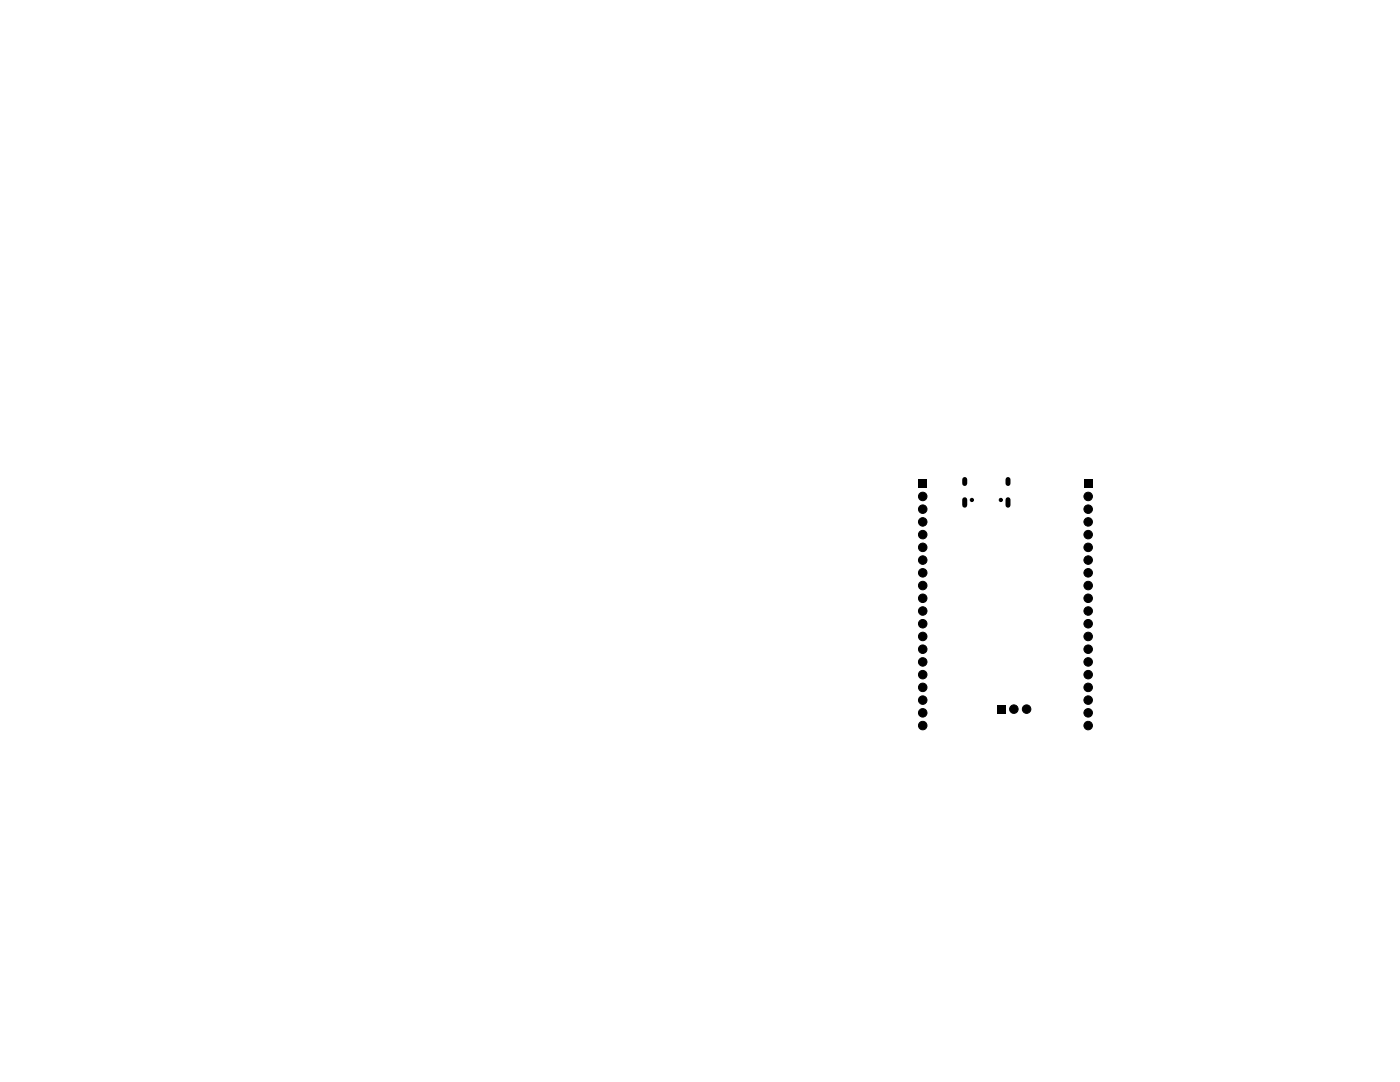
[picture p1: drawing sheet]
<svg xmlns="http://www.w3.org/2000/svg" width="279mm" height="216mm" viewBox="0 0 279 216" stroke-linecap="round" stroke-linejoin="round" font-family="sans-serif">
<path d="M183.3 95.7h1.7v1.7h-1.7zM216.3 95.7h1.7v1.7h-1.7zM199 140.7h1.6v1.7h-1.6z" fill="#000"/>
<g fill="#000" stroke="#000" stroke-width=".2">
<circle cx="184.1" cy="99.1" r=".85"/>
<circle cx="194" cy="99.8" r=".32"/>
<circle cx="199.7" cy="99.8" r=".33"/>
<circle cx="217.2" cy="99.1" r=".85"/>
<circle cx="184.1" cy="114.3" r=".85"/>
<circle cx="184.1" cy="104.1" r=".85"/>
<circle cx="184.1" cy="106.7" r=".85"/>
<circle cx="184.1" cy="109.2" r=".85"/>
<circle cx="184.1" cy="111.8" r=".85"/>
<circle cx="184.1" cy="116.8" r=".85"/>
<circle cx="184.1" cy="101.6" r=".85"/>
<circle cx="184.1" cy="119.4" r=".85"/>
<circle cx="217.2" cy="119.4" r=".85"/>
<circle cx="217.2" cy="101.6" r=".85"/>
<circle cx="217.2" cy="106.7" r=".85"/>
<circle cx="217.2" cy="109.2" r=".85"/>
<circle cx="217.2" cy="111.8" r=".85"/>
<circle cx="217.2" cy="116.8" r=".85"/>
<circle cx="217.2" cy="114.3" r=".85"/>
<circle cx="217.2" cy="104.1" r=".85"/>
<circle cx="184.1" cy="134.6" r=".85"/>
<circle cx="184.1" cy="137.2" r=".85"/>
<circle cx="184.1" cy="139.7" r=".85"/>
<circle cx="184.1" cy="132.1" r=".85"/>
<circle cx="184.1" cy="127" r=".85"/>
<circle cx="184.1" cy="124.5" r=".85"/>
<circle cx="184.1" cy="121.9" r=".85"/>
<circle cx="184.1" cy="129.5" r=".85"/>
<circle cx="217.2" cy="134.6" r=".85"/>
<circle cx="217.2" cy="137.2" r=".85"/>
<circle cx="217.2" cy="139.7" r=".85"/>
<circle cx="217.2" cy="132.1" r=".85"/>
<circle cx="217.2" cy="129.5" r=".85"/>
<circle cx="217.2" cy="124.5" r=".85"/>
<circle cx="217.2" cy="121.9" r=".85"/>
<circle cx="217.2" cy="127" r=".85"/>
<circle cx="184.1" cy="142.2" r=".85"/>
<circle cx="184.1" cy="144.8" r=".85"/>
<circle cx="202.3" cy="141.5" r=".85"/>
<circle cx="204.9" cy="141.5" r=".85"/>
<circle cx="217.2" cy="142.2" r=".85"/>
<circle cx="217.2" cy="144.8" r=".85"/>
</g>
<path d="M192.5 95.7v.8M192.5 99.7v1.1M201.2 95.7v.8M201.2 99.7v1.1" fill="none" stroke="#000" stroke-width="1"/>
</svg>
